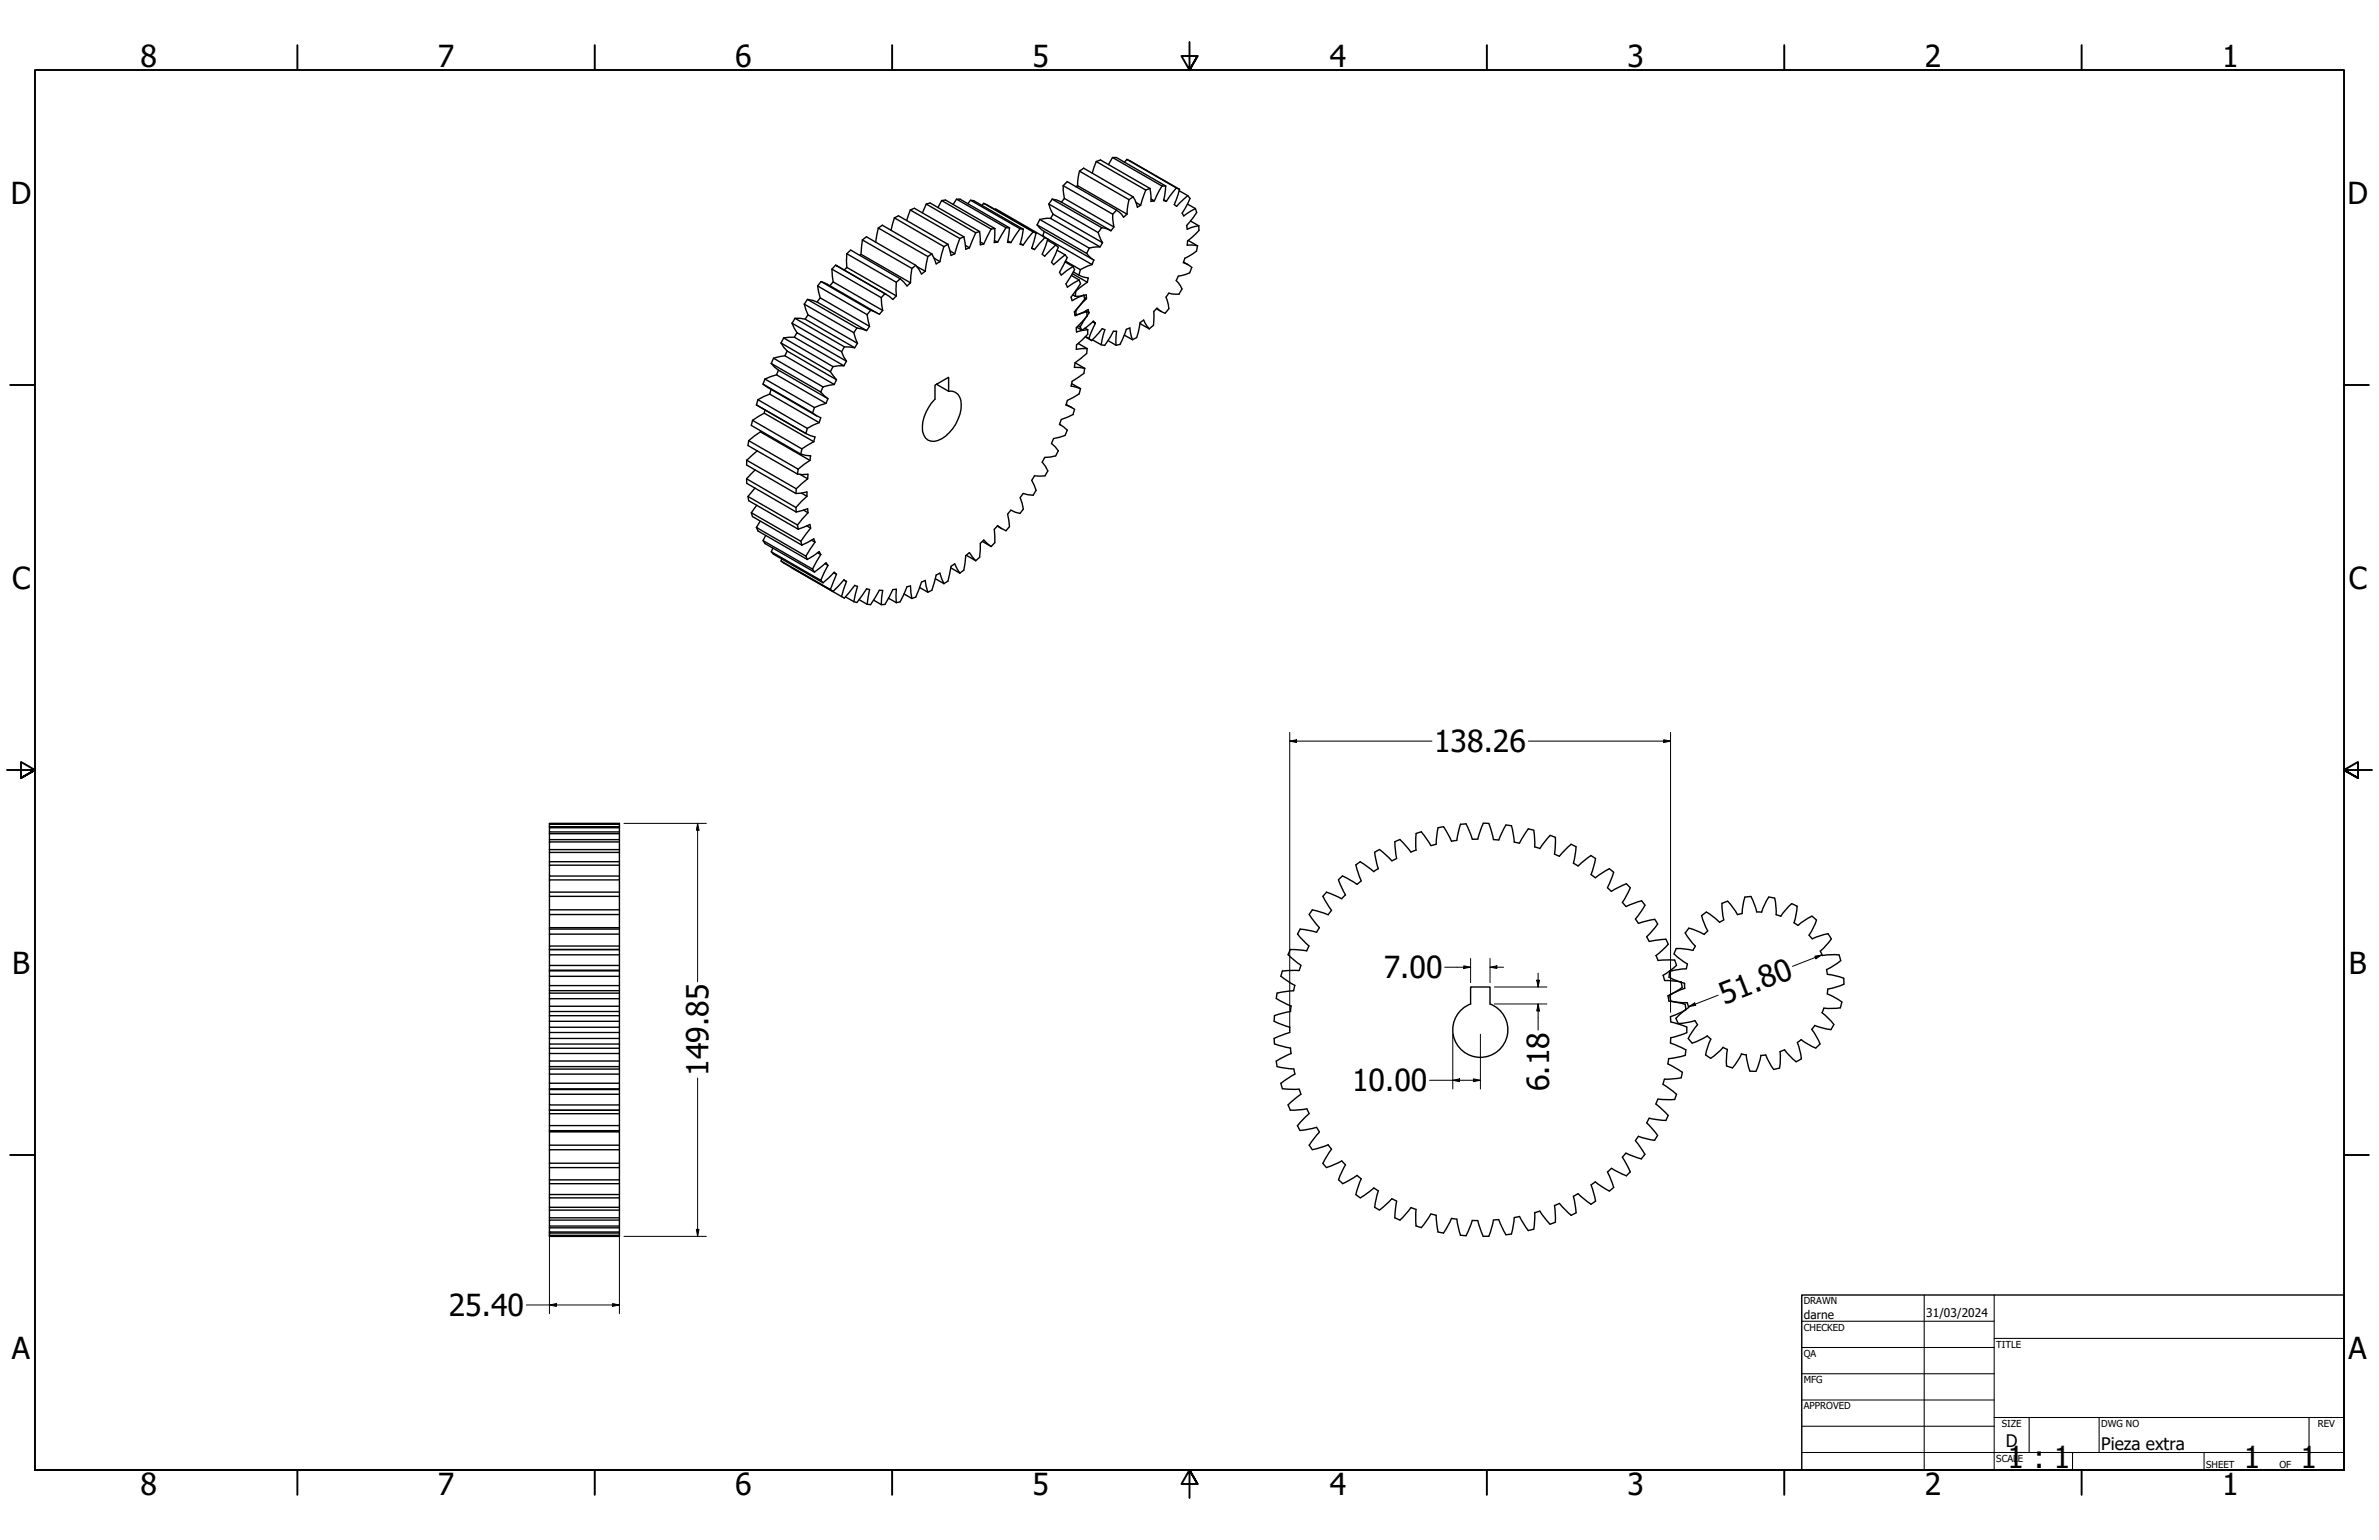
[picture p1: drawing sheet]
<svg xmlns="http://www.w3.org/2000/svg" width="864mm" height="559mm" viewBox="0 0 864 559" stroke-linecap="round" stroke-linejoin="round" font-family="sans-serif">
<defs><g id="words">
<g font-size="11">
<text x="51" y="24.4">8</text>
<text x="158.9" y="24.4">7</text>
<text x="266.9" y="24.4">6</text>
<text x="374.8" y="24.4">5</text>
<text x="482.8" y="24.4">4</text>
<text x="590.7" y="24.4">3</text>
<text x="698.7" y="24.4">2</text>
<text x="806.6" y="24.4">1</text>
<text x="3.9" y="73.9">D</text>
<text x="852.2" y="73.9">D</text>
<text x="4.4" y="213.6">C</text>
<text x="852.6" y="213.6">C</text>
<text x="520.6" y="272.9">138.26</text>
<text x="4.4" y="353.3">B</text>
<text x="852.7" y="353.3">B</text>
<text x="502.3" y="355">7.00</text>
<text x="625.9" y="364.6" transform="rotate(-21 625.9 364.6)">51.80</text>
<text x="257.2" y="390.3" transform="rotate(-90 257.2 390.3)">149.85</text>
<text x="490.8" y="396">10.00</text>
<text x="562.4" y="395.9" transform="rotate(-90 562.4 395.9)">6.18</text>
<text x="162.9" y="477.5">25.40</text>
<text x="4.3" y="493">A</text>
<text x="852.6" y="493">A</text>
<text x="728.8" y="532.6">1 : 1</text>
<text x="814.6" y="532.6">1</text>
<text x="835.2" y="532.6">1</text>
<text x="51" y="542.4">8</text>
<text x="158.9" y="542.4">7</text>
<text x="266.9" y="542.4">6</text>
<text x="374.8" y="542.4">5</text>
<text x="482.8" y="542.4">4</text>
<text x="590.7" y="542.4">3</text>
<text x="698.7" y="542.4">2</text>
<text x="806.6" y="542.4">1</text>
</g>
<g font-size="6.3">
<text x="728.1" y="524.9">D</text>
<text x="762.8" y="526.2">Pieza extra</text>
</g>
<g font-size="4.3">
<text x="654.8" y="478.6">darne</text>
<text x="699.3" y="478">31/03/2024</text>
</g>
<g font-size="3.5">
<text x="654.8" y="473.2">DRAWN</text>
<text x="654.8" y="482.8">CHECKED</text>
<text x="724.7" y="488.9">TITLE</text>
<text x="654.8" y="492.3">QA</text>
<text x="654.8" y="501.8">MFG</text>
<text x="654.8" y="511.4">APPROVED</text>
<text x="726.7" y="517.7">SIZE</text>
<text x="762.8" y="517.7">DWG NO</text>
<text x="841.4" y="517.7">REV</text>
<text x="724.7" y="530.4">SCALE</text>
<text x="800.9" y="532.6">SHEET</text>
<text x="827.5" y="532.6">OF</text>
</g>
</g></defs>
<!-- layer: Visible (ANSI) -->
<g fill="none" stroke="#000" stroke-width=".51">
<path d="M398 58.6l-1.5 4.3M398 58.6l17.9 10.4M398 58.6l1.5-.6 17.9 10.4M403.9 57.1l-1.5 2.6M403.9 57.1l17.9 10.4M403.9 57.1h1.4l17.9 10.4M409.1 57.8l-.9 1.1M409.1 57.8l17.9 10.4M409.1 57.8l19.1 10.9M324.7 79.1l-1.2 4.5M324.7 79.1l17.9 10.4M324.7 79.1l1.4-.8 18 10.3"/>
<path d="M330.5 76.2l-1.4 3.8M330.5 76.2l17.9 10.4M330.5 76.2l1.4-.6 18 10.3M334.8 77.3l1.4-3.3 18 10.5M336.2 74l1.4-.3 18 10.3M340.5 75.3l1.3-2.5 18 10.3M341.8 72.8l1.4-.2 17.9 10.3M346 74.2l1.2-1.9 18 10.3M347.2 72.3h1.3l18 10.4M351.3 73.9l1-1.3 18 10.4M352.3 72.6l1.2 .2 18 10.4M356.4 74.5l.7-.7 17.9 10.3"/>
<path d="M357.1 73.8l19 10.8M361.2 75.9l.2-.1 17.9 10.4M377.4 79.6l18 10.4M377.4 79.6l-.9 2M380.7 74l1.6 3.7M380.7 74l18 10.4M381.4 79.2h-1.3l-2.7 .4M382 72.3l1.7 .3 1.5 .7 18 10.3M382 72.3l17.9 10.3M382 72.3l-1.3 1.7M382.3 77.7l17.9 10.4-.8 1.5-18-10.4zM386 67.4l.4 4.6"/>
<path d="M386 67.4l17.9 10.3M386 67.4l1.4-1.5 17.9 10.4M386.4 72l18 10.4-1.1 1.4-2.2-1-1.2-.2M386.4 72l-1.1 1.3M391.2 67.4l17.9 10.3-1.2 1.1-.7-1-1.9-1.5M391.2 67.4l-.5 .4M391.9 62.1l-.7 5.3M391.9 62.1l17.9 10.4M391.9 62.1l1.5-1.1 18 10.4M403.9 77.7l.5 4.7M405.3 76.3l-1.4 1.4M409.8 72.5l-.7 5.2"/>
<path d="M411.4 71.4l1.5 3.8 1.2-.7-1.7-1M411.4 71.4l-1.6 1.1M415.9 69l-1.8 5.5M417.4 68.4l.4 4.7 1.2-.2-1.2-.7M417.4 68.4l-1.5 .6M421.8 67.5l-2.8 5.4M421.8 67.5h1.4M423.2 67.5l-.8 5.3 1 .2-.9-.5M427 68.2l-3.6 4.8M427 68.2l1.2 .5M428.1 69.2l3.1 1.8M428.2 68.7l-1.9 5.5 .8 .7 4.1-3.9"/>
<path d="M431 74l3 1.7M431.2 71l.8 1-2.9 5.3 .6 1.1 4.3-2.7M434 75.7l.4 1.4-3.6 4.8 .2 1.3 1.4-.6 2.8-.7M302 97.7l.5 4.6M302 97.7l17.9 10.3M303.3 96.2l-1.3 1.5M306.5 98l.9-1 18 10.4M307.4 92.1v4.9M307.4 92.1l18 10.3M307.4 92.1l1.4-1.4 18 10.5M312.1 92.6l.4-.3 18 10.3M313.1 87.1l-.6 5.2"/>
<path d="M313.1 87.1l17.9 10.3M313.1 87.1l1.4-1.2 17.9 10.4M318.8 82.7l-.9 5.2M318.8 82.7l18 10.4M318.8 82.7l1.5-1 18 10.4M331 97.4l-.5 5.2M332.4 96.3l2.1 3.1 1.4-1M332.4 96.3l-1.4 1.1M332.8 96.7l3.1 1.7M336.8 93.1l-.9 5.3M338.3 92.1l1.6 3.7 1.3-.9M338.3 92.1l-1.5 1"/>
<path d="M339.1 93.7l2.1 1.2M342.6 89.5l-1.4 5.4M344.1 88.6l1.1 4.1 1.4-.6M344.1 88.6l-1.5 .9M344.9 91.1l1.7 1M348.4 86.6l-1.8 5.5M349.9 85.9l.7 4.5 1.3-.5M349.9 85.9l-1.5 .7M350.5 89.1l1.4 .8M354.2 84.5l-2.3 5.4M355.6 84l.3 4.8 1.2-.3M355.6 84l-1.4 .5"/>
<path d="M355.9 87.8l1.2 .7M359.8 83.1l-2.7 5.4M361 87.2l1.1 .7M361.1 82.9l-.2 5.1 1.2-.1M361.1 82.9l-1.3 .2M365.2 82.6l-3.1 5.3M365.2 82.6l1.3 .1M365.9 87.4l1.1 .6M366.5 82.7l-.7 5.2 1.2 .1M370.3 83l-3.3 5M370.3 83l1.2 .2M370.4 88.3l1 .6"/>
<path d="M371.5 83.2l-1.2 5.4 1.1 .3M374.6 90l.9 .6M375 84.1l-3.6 4.8M375 84.1l1.1 .5M376.1 84.6l-1.6 5.5 1 .5M376.5 81.6l1.6 1.8 1 .6M376.5 81.6l18 10.3M379.1 84l-.6 1.7 17.9 10.3 .7-1.6M379.1 84l18 10.4M379.3 86.2l1.1 .5-2.1 5.6 .9 .7 4-4.1M379.3 86.2l-3.8 4.4M380.2 87.2l3 1.7"/>
<path d="M383.2 88.9l1 .8-2.5 5.5 .8 .8 4.2-3.5M383.7 90.8l3 1.7M386.7 92.5l.7 1-2.8 5.3 .7 1 4.2-3.1M386.7 95.1l2.8 1.6M386.8 94.7l5.4 3.2M388.9 99.9l2.8 1.7M389.3 99.3l5.4 3.1 .3-1.6-2.3-.5-1-.5M389.5 96.7l.6 1.2-3.1 5.1 .5 1.2 4.2-2.6M389.6 98.7l2.1 1.1M392.2 97.9l-.5 1.9M394.5 91.9l1.6 1.8 1 .7M395.4 90l-.9 1.9"/>
<path d="M396.4 96l-4.2 1.9M398.7 84.4l1.5 3.7M399.4 89.6l-4 .4M399.9 82.6l-1.2 1.8M429.6 95.1l1.6 .9M431.4 87.2l3.3 2M432.2 80.2l3 1.7M434.7 89.2l-.4 1.9-4.2 2.6-.5 1.6 3 1.7-.7 2-4.2 1.2-.7 1.6 2.1 3-1.1 1.9h-2.6l-1.1-.3-1 1.4 1 4.2-1.3 1.7-1.1-.5-1.9-1.4-1.2 1.2-.1 5-1.5 1.3M435.2 81.9v1.7l-4.1 3.8-.1 1.6 3.7 .2M287.5 117.3l1.8 3.4M287.5 117.3l18 10.3M288.6 115.5l3.7 .3"/>
<path d="M288.6 115.5l17.9 10.4M288.6 115.5l-1.1 1.8M292 110.4l1.3 3.8M292 110.4l17.9 10.3M293.1 108.6l3.5 1M293.1 108.6l18 10.4M293.1 108.6l-1.1 1.8M296.8 103.8l1 4.3M296.8 103.8l18 10.4M298.1 102.2l2.3 1 18 10.4M298.1 102.2l17.9 10.4M298.1 102.2l-1.3 1.6"/>
<path d="M301.2 103.7l1.3-1.4 17.9 10.3M311.1 119l3.5 1M311.1 119l-1.2 1.7M314.8 114.2l.9 4.2M315.7 118.4l-17.9-10.3-1.2 1.5 18 10.4M315.7 118.4l-1.1 1.6M316 112.6l3.2 1.4 1.2-1.4M316 112.6l-1.2 1.6M319.9 108l.5 4.6M321.2 106.6l2.9 2 1.3-1.2M321.2 106.6l-17.9-10.4 18.5 10.7M321.2 106.6l-1.3 1.4"/>
<path d="M325.4 102.4v5M326.8 101.2l2.4 2.6 1.3-1.2M326.8 101.2l-1.4 1.2M389.4 107l.9 .5M390.2 114l.5 .3M390.3 107.5l4-.5 .1 1.4-.8-.4M390.5 105.6v.1M390.5 105.7l-.2 1.8M390.9 118.7l1.8 1.1M391.5 118.2l.6 .4M391.7 101.6l.5 1.3-3.4 4.9 .4 1.3 4.2-2 .4 1.4-3.8 4.7 .3 1.4 4.2-1.5M392.1 118.6l.6 1.2"/>
<path d="M393.9 119.1l.9 .5M394.1 112.9l.4 .2M394.2 112.8l1.2 .7-.4-1.2-4.3 2M394.4 108.4l-3.9 4.3 .2 1.6M394.5 113.1l.2 1.6-4 4.2 .1 1.6 4-.9M394.7 102.4l-4.2 3.3M394.8 119.6v1.7l-4 3.9-.1 1.5 4-.2M395.4 113.5l-3.3 5.1M396.7 116.8l.9 .5-.7-.8-4.2 3.3M397.6 117.3l-2.3 5.5M413.8 117.4l3.4 1.9M417.2 119.3l-2-3.2-1.3 .9-1.3 5.5-1.5 .8"/>
<path d="M419.8 112l1.7 1M277 139.4l19.6 11.6M277 139.4l18 10.4M277.7 137.5l18 10.4M277.7 137.5l-.7 1.9M280 131.9l2.6 2.4M280 131.9l17.9 10.3M280.8 130l18 10.4M280.8 130l-.8 1.9M281.9 136l-4.2 1.5M283.5 124.5l2.3 2.9M283.5 124.5l17.9 10.4"/>
<path d="M284.5 122.6l17.9 10.4M284.5 122.6l-1 1.9M284.9 129.1l-4.1 .9M288.4 122.4l-3.9 .2M301.4 134.9l2.3 2.9M302.4 133l-1 1.9M302.8 139.5l-4 .9M303.7 137.8l-17.9-10.4-.9 1.7 17.9 10.4M303.7 137.8l-.9 1.7M305.5 127.6l1.8 3.5M306.3 132.7l-3.9 .3M306.5 125.9l3.8 .3"/>
<path d="M306.5 125.9l-1 1.7M307.3 131.1l-18-10.4-.9 1.7 17.9 10.3M307.3 131.1l-1 1.6M309.9 120.7l1.4 3.9M311.3 124.6l-18-10.4-1 1.6 18 10.4M311.3 124.6l-1 1.6M340 139.4l4.4 2.6v-5.1l-5 2.9v5a15.2 15.2 0 0 0-4.5 11.7 3.9 3.9 0 0 0 5.6 3.3 14.5 14.5 0 0 0 8.3-14.5 3.8 3.8 0 0 0-4.4-3.3M389 139.2l3.2 1.8M390.3 131.6l-.3 1.7 3.8 .4M390.3 131.6l3.5 2.1M391.4 124.7l3.3 1.8M393.8 133.7l-.4 1.8-4.2 2.9-.4 1.7 3.4 .9"/>
<path d="M394 122.2l2.2 1.4M394.1 122.1l1.2 .7M394.7 126.5l-.2 1.8-4.2 3.3M395.3 122.8l.9 .8M396.2 123.6l3.9-4.3 1 .3-1.4 5.5M396.6 123.3l3.1 1.8M399.7 125.1l1.3 .2 3.2-5.1h1.1l-.2 5.1M402.2 123.6l2.9 1.7M408.1 121.6l3 1.7M411.1 123.3l-1-4.3-1.2 .5-2.3 5.5-1.5 .3M271.8 159.9l-.3 1.8 18 10.3M271.8 159.9l18 10.3"/>
<path d="M273.2 152.5l-.5 1.9 18 10.4M273.2 152.5l17.9 10.4M274.6 146.9l17.9 10.4M274.6 146.9l18 10.5M275.1 145l18 10.4M275.1 145l-.5 1.9M276 156.7l-4.2 3.2M276.1 156.3l-.1 .4 18 10.4M277.4 149.9l-4.2 2.6M277.7 148.7l-.3 1.2 18 10.4M279.4 143l-4.3 2M279.9 141.4l-.5 1.6 18 10.4"/>
<path d="M292.5 157.3l3.3 1.3-.4 1.7M293.1 155.4l-.6 1.9M295 149.8l2.9 1.8-.5 1.8M295.7 147.9l-.7 1.9M297.4 153.4l-4.3 2M297.9 142.2l2.6 2.5M298.8 140.4l-.9 1.8M299.8 146.4l-4.1 1.5M300.5 144.7l-17.9-10.4-.7 1.7 17.9 10.4M300.5 144.7l-.7 1.7M384.6 153.9l.4 .3M387 146.7l2.2 1.3"/>
<path d="M392.2 141l-.5 1.9-4.2 2.4-.5 1.7 3.1 1.5-.6 1.9-4.2 1.8-.7 1.8 2.8 2.1-.7 1.9-4.2 1.1-.8 1.8 2.5 2.7-1 1.8-4 .6-.9 1.7 2.1 3.2-1.1 1.8h-3.8l-1 1.6 1.6 3.6-1.1 1.8-3.6-.6-1.1 1.5 1.2 4.1-1.2 1.6-3.3-1.2-1.2 1.5 .7 4.5-1.3 1.5-3.1-1.8-1.2 1.3 .2 4.8-1.3 1.4M271 173.7l.1 1.7 18 10.4M271 173.7l17.9 10.4M271.1 167l-.1 1.7 17.9 10.4M271.1 167l18 10.4M274.1 177.1l-2.6 3M274.1 170.5l-3.1 3.2M274.9 163.6l-3.8 3.4M288.9 179.1l4-.6v1.6M289.1 177.4l-.2 1.7M289.5 172l3.8 .1-.1 1.6M289.8 170.2l-.3 1.8"/>
<path d="M290.4 172.1l2.8 1.6M290.7 164.8l3.6 .6-.3 1.7M291 178.9l1.9 1.2M291.1 162.9l-.4 1.9M293.2 173.7l-4.1 3.7M294 167.1l-4.2 3.1M295.4 160.3l-4.3 2.6M271.5 180.1l.3 1.6 18 10.3M271.5 180.1l18 10.4M272.7 186.1l.5 1.4 17.9 10.3M274.6 191.4l.5 1.3 18 10.3M274.7 183.3l-2 2.8 18 10.3"/>
<path d="M276 189.1l-1.4 2.3 17.9 10.4M277 196.2l.7 1 18 10.4M277.9 194.3l-.9 1.9 18 10.3M280.5 198.9l-.5 1.3 17.9 10.4M288.9 184.1l.2 1.7M289.1 185.8l4.1-1.2 .1 1.5M289.5 190.5l.3 1.5M290.7 196.4l.4 1.4M291.7 185.1l1.6 1M292.9 190.8l1.4 .8M292.9 180.1l-4 4M293.3 186.1l-3.8 4.4"/>
<path d="M294.3 191.6l-.3-1.3-4.2 1.7M294.3 191.6l-3.6 4.8M294.6 196l1.2 .7M295.8 196.7l-.4-1.2-4.3 2.3M295.8 196.7l-3.3 5.1M356.6 196.5l3.2 1.8M359.8 198.3l-2.7-2.3-1.2 1.2-.3 5-1.4 1.3M362 190.9l1.7 1M280 200.2l.8 .9 18 10.4M283.5 203.6l18.9 11M283.8 202.8l-.3 .8 17.9 10.3M287.5 206.1l18 10.4"/>
<path d="M292.5 201.8l.6 1.2M295 206.5l.7 1.1M296.8 200.6l1.1 .6M297.9 201.2l-.5-1-4.3 2.8M297.9 201.2l-2.9 5.3M297.9 210.6l.9 .9M299.5 204.5l1 .7M300.5 205.2l-.7-1-4.1 3.4M300.5 205.2l-2.6 5.4M301.4 213.9l1 .7M302.4 214.6l3.9-4.2 1 .6-1.8 5.5M302.7 207.8l1 .6"/>
<path d="M303.7 208.4l-.9-.8-4 3.9M303.7 208.4l-2.3 5.5M305.5 216.5l1 .5 3.8-4.6 1 .4-1.4 5.5M307 216.6l2.9 1.7M309.9 218.3l1.2 .3 3.5-4.9 1.1 .2-.9 5.4M311.9 217.6l2.9 1.7M314.8 219.3l1.2 .1 3.2-5.2h1.2l-.5 5.2M317.1 217.7l2.8 1.7M322.5 217l2.9 1.7M325.4 218.7v-4.9l-1.3 .1-2.9 5.4-1.3 .1M328.2 215.5l2.8 1.7M331 217.2l-.5-4.6-1.3 .3-2.4 5.5-1.4 .3"/>
<path d="M333.8 213.2l3 1.7M336.8 214.9l-.9-4.3-1.4 .6-2.1 5.5-1.4 .5M339.5 210l3.1 1.8M342.6 211.8l-1.4-3.8-1.3 .7-1.6 5.5-1.5 .7M345.2 206.1l3.2 1.9M348.4 208l-1.8-3.4-1.4 .9-1.1 5.4-1.5 .9M350.8 201.5l3.4 2M354.2 203.5l-2.3-3-1.3 1.1-.7 5.3-1.5 1.1M199.5 299v.1M199.5 300v.4M224.9 299h-25.4v-.2h25.4v149.8h-25.4v-.2h25.4M224.9 299.1h-25.4v.9h25.4"/>
<path d="M524 300l2.9 5.3M524 300l-2 .4-.7 6M538.4 298.7l2.1 .1M538.4 298.8l-1.9 5.7h-2M540.5 298.8l1.6 5.8 2 .2 2.6-5.4M546.6 299.3l2.1 .3M548.7 299.6l1 6 1.9 .3 3.2-5.1M199.5 301.9v.6M199.5 304.7v.8M199.5 308.3v1M199.5 312.7v1.2M199.5 317.9v1.4"/>
<path d="M224.9 319.3h-25.4v4.4h25.4M224.9 313.9h-25.4v4h25.4M224.9 309.3h-25.4v3.4h25.4M224.9 305.5h-25.4v2.8h25.4M224.9 302.5h-25.4v2.2h25.4M224.9 300.4h-25.4v1.5h25.4M485.9 319.3l2.5 5.5-1.3 1.3M487.4 317.8l-1.6 1.4M487.4 317.9l5.2 3M492.2 313.9l1.9 5.7-1.4 1.3M493.8 312.7l-1.6 1.2M493.8 312.8l4.9 3.5"/>
<path d="M499 309.3l1.3 5.9M500.3 315.2l-1.6 1M500.8 308.3l4.4 4.1M500.8 308.2l-1.8 1.1M507 311.5l-1.7 .9M508.2 304.6l-1.9 .8 .7 6.1M508.2 304.7l4 4.5 1.8-.7M515.9 301.9l3.5 4.9M516 301.8l-2 .6v6.2M521.3 306.4l-1.8 .4M528.8 305l-1.9 .2M534.5 304.5l-2.3-5.6-2 .2-1.4 5.9"/>
<path d="M554.8 300.8l.8 .1a1.4 1.4 0 0 1 1.4 1.9l.1 4.5M557.1 307.3l1.9 .6M562.7 303.2l-3.7 4.7M562.7 303.1l1.9 .7M564.6 303.9l-.3 6 1.7 .8M570.3 306.3l.7 .4a1.41 1.41 0 0 1 1 2.1l-.8 4.5M570.3 306.4l-4.2 4.3M571.2 313.2l1.6 1M577.5 310.4l1.7 1.1M577.5 310.4l-4.6 3.9M579.2 311.5l-1.6 5.9 1.5 1.1M585.8 316.5l-2.3 5.6"/>
<path d="M585.8 316.5l-1.6-1.3-5.1 3.3M199.5 337.1h25.4M199.5 323.7v1.5M199.5 330.1v1.8M199.5 337.1v1.9M224.9 339h-25.4v4.3M224.9 336.6h-25.4v.5M224.9 331.9h-25.4v4.7M224.9 325.2h-25.4v4.9h25.4M471 338.9l4.2 4.4-.9 1.7M476.4 330.2l5.8 1.7M476.4 330.1l-1.2 1.7 3.8 4.8"/>
<path d="M478.9 336.6l-1 1.6-5.9-1.1-1 1.8M487.1 326.1l-5.6-2.4-1 1.2-.3 .4 3.2 5.1-1.3 1.5M583.5 322.1l1.4 1.3M589 327.5l1.2 1.4M590.4 320.7l-5.4 2.7M590.4 320.7l1.4 1.5-2.9 5.3M595.9 326.8l1.3 1.6M595.9 326.9l-5.7 2.1M597.1 328.5l-3.4 5 1.1 1.6 5.8-1.5M600.7 333.5l.4 .7a1.39 1.39 0 0 1-.3 2.3l-3 3.4 .9 1.7 6-.8M619.4 331l-1.7 1.2 .9 2.9 1.3 2.7M619.9 337.8l-1.3 1.3-2.7-1.4-2.8-.9-1.4 1.7 1.7 2.5 2 2.3-.9 1.6-5.2-.7a1.2 1.2 0 0 0-1.3 1.1l-.3 .9"/>
<path d="M625.1 327.8l2-.8 2 2.3 1.6 2.6 1.7-.4M625.1 327.7l.1 3.1 .5 3-1.5 .9-2.3-2.1-2.5-1.7M635.6 325.3l-2.2 .2-.7 2.9-.3 3.1M635.6 325.3l1.2 2.7 .9 2.9M637.7 330.9l1.8 .1M644.2 325.9l-2.1-.4-1.5 2.7-1.1 2.8M644.2 325.9l.5 3 .1 3M644.7 331.9l1.7 .6M646.4 332.5l1.9-2.4 2.1-2.2 1.9 .9-.3 3-.7 3 .3 .3 1.1 .7 4.4-3a1.23 1.23 0 0 1 1.7 .5l.6 .6-.2 .7-2.5 4.7M663.6 338.8l1.2 1.8M663.6 338.8l-2.9 .7-2.9 1.2-1.1-1.4M199.5 359.5v.9h25.4"/>
<path d="M199.5 352v.3h25.4M199.5 344.6h25.4zM199.5 344.6v1.9M199.5 352.3v2M199.5 352h25.4M224.9 357.6h-25.4v1.9h25.4M224.9 354.3h-25.4v3.3M224.9 350.3h-25.4v1.7M224.9 346.5h-25.4v3.8M224.9 343.3h-25.4v1.3M465 354.3l5.1 3.3M465.5 352.3l-.5 2"/>
<path d="M468.4 344.5l-.8 1.9 4.6 3.9-.6 1.8M468.4 344.6l6 .4M469.6 359.5l-6 .9M470 357.6l-.4 1.8M471.6 352.2l-6.1 .2M603.7 353.9l.6 1.9 6 .5M604.7 340.7l.9 1.9M605.5 342.7l-4.3 4 .7 1.8 6-.1 .3 .7a1.41 1.41 0 0 1-.8 2.2l-3.7 2.6M605.9 354.6l2.8 1.3 2.8 .9M607.7 346.2l2.3 1.9 2.6 1.7M610.2 356.3l.5 2-5.3 3M611.5 356.8l.1 1.8"/>
<path d="M611.6 358.6l-2.8 1.1-2.7 1.4 .4 2.1M612.6 349.8l-.5 1.7-5.2 .8a1.2 1.2 0 0 0-.9 1.5l-.1 .8M661.5 346.7l3-.3 3.1 .1 .4 1.2 .2 .9-2.5 1.8-2.6 1.4M663.1 351.8l.3 1.8M663.4 353.6l3 .5 2.9 .9 .1 2.1M663.5 358.9l-.2 1.7M664.8 340.6l-1.9 2.4-2.1 2.1 .7 1.6M669.3 357.1l-2.8 1.1-2.9 .7M199.5 374.6v2.2h25.4M199.5 367v1.6h25.4M199.5 360.4v2M199.5 368.6v2"/>
<path d="M199.5 376.8v2M224.9 378.8h-25.4v1.6M224.9 372.7h-25.4v1.9h25.4M224.9 370.6h-25.4v2.1M224.9 365.1h-25.4v1.9h25.4M224.9 362.4h-25.4v2.7M462.5 370.6l5.7 2.1v1.9M462.5 376.8l.1 2 5.9 1.5M463.3 362.3l5.4 2.8M463.6 360.3l-.3 2M468.2 374.7l-5.7 2.1M468.5 367l-5.8 1.5-.2 2.1"/>
<path d="M468.7 365.1l-.3 1.9M533.8 364.3v-6.2h7.1v6.2a10 10 0 0 1 4.5 15.4 10 10 0 0 1-16 0 10 10 0 0 1 4.5-15.4M605.5 361.3l.3 1.9M605.8 363.3l5.9 1.1M606.4 378.5l5.5 2.4M606.4 363.2l3 .5 3.1 .1 .5 1.7-2.4 1.9-2.2 2.1M608.4 369.5l.9 1.9M609.3 371.4l3-.3 3-.7 .9 1.4-1.8 2.4-1.5 2.6 1.4 1.7 2.8-1.1 2.6-1.5 1.4 1.1-1.2 2.9-.8 2.9 1.8 1.2M611.8 364.4l.1 2.1-5.5 2.4 .1 1.9 5.8 1.9v2l-5.8 1.9-.1 1.8M652.5 378.3l.9 2.9 .5 3M662.1 365.8l-.7 1.7 2.3 2 2 2.2-1.1 1.9M663.4 360.7l2.7 1.3 2.5 1.6"/>
<path d="M664.6 373.6l-3-.6-2.8-.9-1.1 1.4 1.7 2.6 1.3 2.7-1.6 1.5-2.7-1.3-2.5-1.7-1.4 1M668.1 365.7l-3 .2-3.1-.1M668.6 363.6l-.5 2.1M199.5 397.1v3.8h25.4M199.5 389.8v3.3h25.4M199.5 382.3v2.7h25.4M199.5 385v2M199.5 393.1v2M199.5 395.4h25.4M224.9 395.1h-25.4v2h25.4M224.9 387.9h-25.4v1.9h25.4M224.9 387h-25.4v.9"/>
<path d="M224.9 380.4h-25.4v1.9h25.4M463.3 385l.3 2M463.6 387l6 .9 .5 1.8M465 393.1l.5 1.9 6.1 .2M468.4 380.3l.3 1.9M468.7 382.3l-5.4 2.7M470.1 389.7l-5.1 3.4M471.6 395.2l.6 1.8-4.6 3.9M601.8 398.8l-.7 1.8 4.5 4.1-.4 .8-.5 1.1-6-.8-.9 1.7 3.9 4.5M601.9 398.8l6 .2M603.7 393.5l4.9 3.5-.7 2M605.4 386.1l5.3 3"/>
<path d="M610.7 389.1l-.4 2-6.1 .5-.5 1.8M611.7 383l-5.9 1.1-.4 1.9M612 380.9l-.2 2M625.5 380l1.6 .8-.4 3 .1 3M625.5 380l-2.1 2.2-2.4 1.8M626.8 386.8l2 .7M632.1 382.5l1.8 .3 .5 2.9 .8 2.9M632.2 382.4l-1.5 2.7-1.8 2.4M635.2 388.7h2.2M639.2 383l1.8-.2 1.2 2.7 1.7 2.6 2.1-.5M639.2 382.9l-.7 3-1.1 2.8M646.2 381.6l1.6-.7 2 2.3 2.2 2.1 1.9-1.1"/>
<path d="M646.2 381.6l.1 3-.3 3M199.5 410.7v4.8h25.4M199.5 400.9v1.9h25.4h-25.4v1.3h25.4M199.5 404.1v4.3h25.4M199.5 408.4v1.9M199.5 415.5v1.7M224.9 417.2h-25.4v4.9h25.4M224.9 410.3h-25.4v.4h25.4M467.6 400.9l.8 1.9M471 408.4l.9 1.8M474.4 402.3l.8 1.7M474.4 402.4l-6 .4"/>
<path d="M475.2 404.1l-4.2 4.4M475.2 415.5l1.2 1.7M477.9 409.1l-5.9 1.1M477.9 409.1l1 1.6M479 410.8l-3.7 4.8M482.1 415.4l1.2 1.5-3.1 5.2M482.2 415.4l-5.8 1.8M588.9 419.9l2.9 5.3M590.2 418.4l-1.2 1.5M590.2 418.4l5.7 2.1M593.7 413.9l3.4 5M594.8 412.3l-1.1 1.6"/>
<path d="M594.8 412.3l5.8 1.5M597.1 418.9l-1.3 1.6M601.7 412l-1.1 1.8M199.5 422.1v1.6M199.5 428.1v1.4M199.5 433.5v1.2M199.5 438.1v1M224.9 439.1h-25.4v2.8h25.4M224.9 434.7h-25.4v3.4h25.4M224.9 429.5h-25.4v4h25.4M224.9 423.7h-25.4v4.4h25.4M480.2 422.1l1.3 1.6 5.6-2.5 1.3 1.4-2.5 5.5 1.5 1.4"/>
<path d="M492.1 433.4l1.7 1.3M494.1 427.7l-1.5-1.2-5.2 3M494.1 427.7l-1.9 5.7M500.3 432.1l-1.6-1-4.9 3.5M500.3 432.2l-1.3 5.9M505.2 435l-4.4 4.1-1.8-1M505.3 435l1.7 .8M507 435.9l-.6 6 1.8 .8 4-4.5 1.8 .6 .1 6.1 1.9 .5M566 436.7l-1.7 .7 .3 6.1-.8 .3-1.1 .4-3.8-4.7-1.8 .5M566.1 436.6l4.2 4.4M577.5 436.9l-4.7-3.7-1.6 .9 .9 6-1.8 .9M579.1 428.8l-1.5 1.2 1.6 5.8"/>
<path d="M579.2 435.9l-1.7 1.1M585 424l-1.5 1.2 2.3 5.7-1.6 1.3-5.1-3.3M585 423.9l5.4 2.7M591.8 425.2l-1.4 1.5M199.5 441.9v.8M199.5 444.9v.6M199.5 447v.4M199.5 448.2v.2M224.9 447.4h-25.4v.8h25.4M224.9 445.5h-25.4v1.5h25.4M224.9 442.7h-25.4v2.2h25.4M519.4 440.5l-3.5 5"/>
<path d="M519.5 440.5l1.8 .5M521.3 441l.7 6M526.9 442.1l1.9 .3M526.9 442.1l-2.9 5.3-2-.4M528.8 442.4l1.4 5.8 2 .2 2.3-5.6M534.5 442.9h1.9M542.1 442.7l-1.6 5.9h-.9h-1.2l-1.9-5.7M544 442.5l-1.9 .2M544.1 442.6l2.6 5.4M557.1 440l-.4 6-1.9 .5-3.2-5.1-1.9 .4-1 6-2.1 .3"/>
</g>
<g fill="#000">
<circle cx="378.5" cy="85.7" r=".25"/>
<circle cx="390.5" cy="112.7" r=".25"/>
</g>
<!-- layer: Border (ANSI) -->
<g fill="none" stroke="#000" stroke-width=".7">
<path d="M107.9 16.4v9M215.9 16.4v9M323.8 16.4v9M431.8 15.2v10.2l-2.9-5.1h5.8l-2.9 5.1 2.9-5.1M539.8 16.4v9M647.7 16.4v9M755.6 16.4v9M3.7 139.7h9M850.9 139.7h9M2.5 279.4h10.2l-5.1-2.9v5.8l5.1-2.9-5.1 2.9M861.1 279.4h-10.2l5.1-2.9v5.8l-5.1-2.9 5.1 2.9M3.7 419.1h9"/>
<path d="M850.9 419.1h9M12.7 533.4v-508h838.2v508h-838.2h838.2M107.9 533.4v9M215.9 533.4v9M323.8 533.4v9M434.7 538.5l-2.9-5.1 2.9 5.1h-5.8l2.9-5.1v10.2M539.8 533.4v9M647.7 533.4v9M755.6 533.4v9"/>
</g>
<!-- layer: Title (ANSI) -->
<g fill="none" stroke="#000" stroke-width=".38">
<path d="M654 479.4h69.9M698.5 469.9v63.5M723.9 469.9v63.5M654 488.9h69.9M654 498.5h69.9M723.9 485.6h127M654 508h69.9M654 517.5h69.9M723.9 514.3h127M736.6 514.3v12.7M762 514.3v12.7M838.2 514.3v12.7"/>
<path d="M654 527h196.9M752.3 527v6.4M800.1 527v6.4"/>
</g>
<path d="M654 469.9h196.9v63.5h-196.9z" fill="none" stroke="#000" stroke-width=".51"/>
<!-- layer: Dimension (ANSI) -->
<g fill="none" stroke="#000" stroke-width=".36">
<path d="M468.2 268.9l2.5-.5v1zM468.2 268.9h51.6M468.2 265.7v107.4M554.8 268.9h51.6M603.9 268.4l2.5 .5-2.5 .5zM606.4 265.7v101.6M226.5 298.8h29.9M253.2 298.8l.5 2.4h-.9zM253.2 298.8v57.4M524.4 351h9.4M531.4 350.5l2.4 .5-2.4 .4zM533.8 347.8v8.8"/>
<path d="M540.9 351l2.5-.5v.9zM540.9 351h4.9M540.9 347.8v8.8M542.5 358.1h19M557.8 355.7h1.1l-.5 2.4zM558.4 353.1v5M658.8 347l2.5-.5-2.1 1.4zM661.3 346.5l-10.6 4.1M527.4 375.3v19.9M537.4 375.3v19.9M542.5 364.3h19M558.4 364.3l.5 2.5h-1.1z"/>
<path d="M558.4 364.3v9.5M613 365.3l2.2-1.4 .4 .9zM623.7 361.1l-10.7 4.2M253.2 391.2v57.4M518.9 392h18.5M527.4 392l2.4-.5v1zM534.9 391.5l2.5 .5-2.5 .5zM199.5 446.5v30.2M224.9 447.1v29.6M226.5 448.6h29.9M252.8 446.1h.9l-.5 2.5zM191.1 473.5h33.8"/>
<path d="M199.5 473.5l2.5-.5v1zM222.4 473l2.5 .5-2.5 .5z"/>
</g>
<g fill="#000">
<path d="M468.2 268.9l2.5-.5v1zM603.9 268.4l2.5 .5-2.5 .5zM253.2 298.8l.5 2.4h-.9zM531.4 350.5l2.4 .5-2.4 .4zM540.9 351l2.5-.5v.9zM557.8 355.7h1.1l-.5 2.4zM658.8 347l2.5-.5-2.1 1.4zM558.4 364.3l.5 2.5h-1.1zM613 365.3l2.2-1.4 .4 .9zM527.4 392l2.4-.5v1zM534.9 391.5l2.5 .5-2.5 .5zM252.8 446.1h.9l-.5 2.5z"/>
<path d="M199.5 473.5l2.5-.5v1zM222.4 473l2.5 .5-2.5 .5z"/>
</g>
<use href="#words"/>
</svg>
